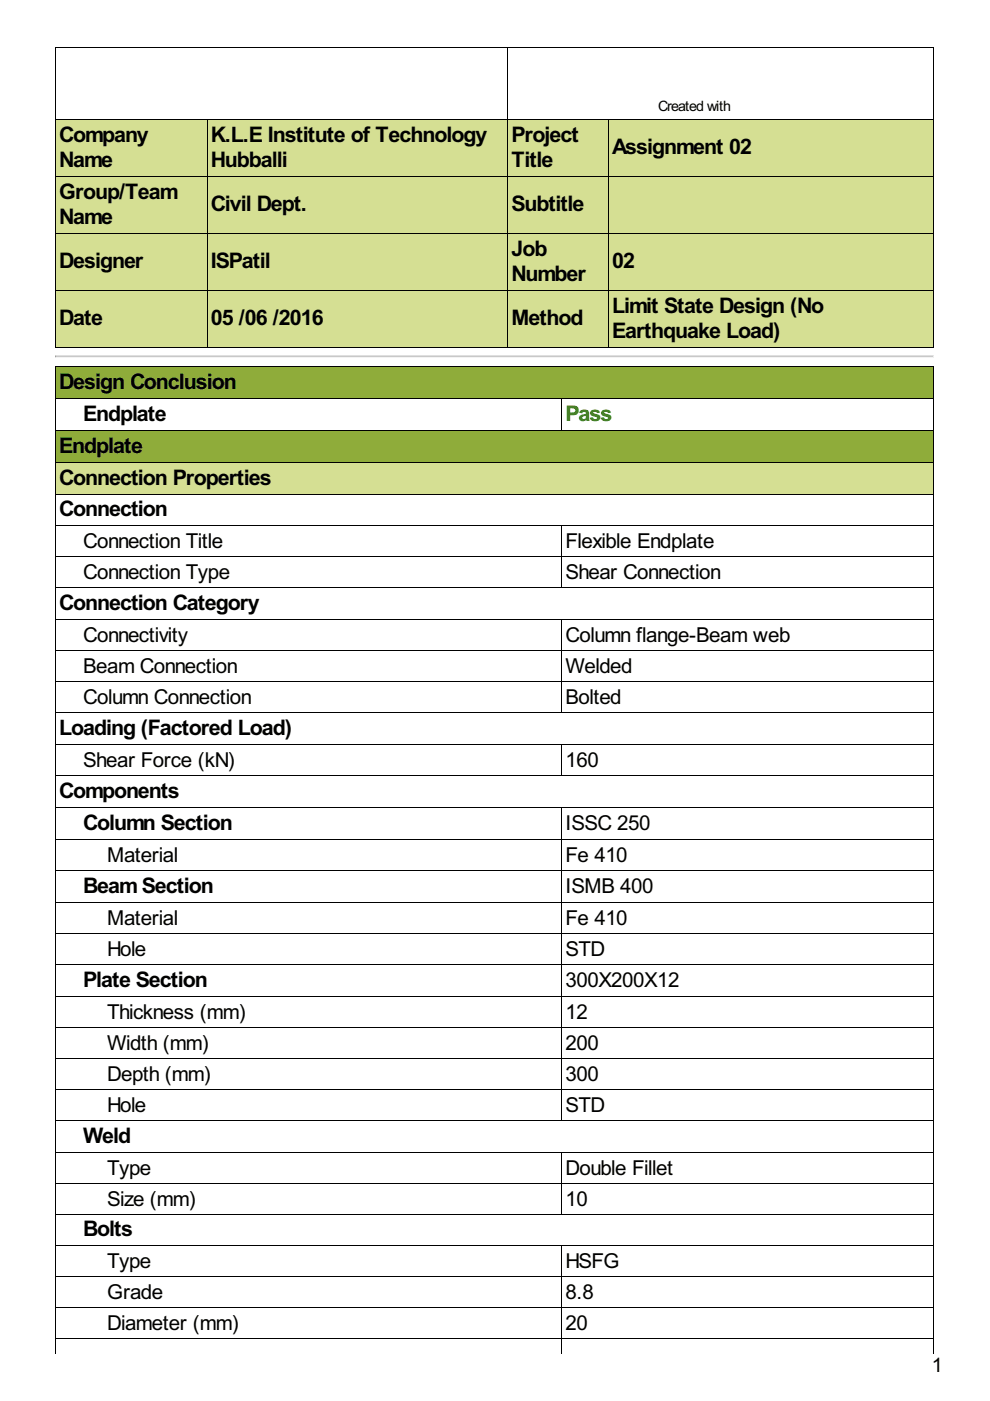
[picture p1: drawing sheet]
<svg xmlns="http://www.w3.org/2000/svg" width="210mm" height="297mm" viewBox="0 0 210 297" stroke-linecap="round" stroke-linejoin="round" font-family="sans-serif">
<defs><g id="words">
<g font-size="5.1">
<text x="12.5" y="30.1">Company</text>
<text x="12.5" y="35.4">Name</text>
<text x="44.7" y="30.1">K.L.E Institute of Technology</text>
<text x="44.7" y="35.4">Hubballi</text>
<text x="108.4" y="30.1">Project</text>
<text x="108.4" y="35.4">Title</text>
<text x="129.8" y="32.6">Assignment 02</text>
<text x="12.5" y="42.2">Group/Team</text>
<text x="12.5" y="47.5">Name</text>
<text x="44.7" y="44.7">Civil Dept.</text>
<text x="108.4" y="44.7">Subtitle</text>
<text x="12.5" y="56.8">Designer</text>
<text x="44.7" y="56.8">ISPatil</text>
<text x="108.4" y="54.2">Job</text>
<text x="108.4" y="59.5">Number</text>
<text x="129.8" y="56.8">02</text>
<text x="12.5" y="68.9">Date</text>
<text x="44.7" y="68.9">05 /06 /2016</text>
<text x="108.4" y="68.9">Method</text>
<text x="129.8" y="66.3">Limit State Design (No</text>
<text x="129.8" y="71.6">Earthquake Load)</text>
<text x="12.5" y="82.4">Design Conclusion</text>
<text x="17.6" y="89.2">Endplate</text>
<text x="12.5" y="96">Endplate</text>
<text x="12.5" y="102.7">Connection Properties</text>
<text x="12.5" y="109.5">Connection</text>
<text x="12.5" y="129.4">Connection Category</text>
<text x="12.5" y="155.9">Loading (Factored Load)</text>
<text x="12.5" y="169.2">Components</text>
<text x="17.6" y="176">Column Section</text>
<text x="17.6" y="189.3">BeamSection</text>
<text x="17.6" y="209.2">Plate Section</text>
<text x="17.6" y="242.3">Weld</text>
<text x="17.6" y="262.2">Bolts</text>
</g>
<text font-size="5.1" fill="#008000" x="119.9" y="89.2">Pass</text>
<g font-size="4.9">
<text x="17.6" y="116.3">Connection Title</text>
<text x="119.9" y="116.3">Flexible Endplate</text>
<text x="17.6" y="122.8">Connection Type</text>
<text x="119.9" y="122.8">Shear Connection</text>
<text x="17.6" y="136.2">Connectivity</text>
<text x="119.9" y="136.2">Column flange-Beam web</text>
<text x="17.6" y="142.7">Beam Connection</text>
<text x="119.9" y="142.7">Welded</text>
<text x="17.6" y="149.3">Column Connection</text>
<text x="119.9" y="149.3">Bolted</text>
<text x="17.6" y="162.6">Shear Force (kN)</text>
<text x="119.9" y="162.6">160</text>
<text x="119.9" y="176">ISSC 250</text>
<text x="22.7" y="182.8">Material</text>
<text x="119.9" y="182.8">Fe 410</text>
<text x="119.9" y="189.3">ISMB 400</text>
<text x="22.7" y="196.1">Material</text>
<text x="119.9" y="196.1">Fe 410</text>
<text x="22.7" y="202.7">Hole</text>
<text x="119.9" y="202.7">STD</text>
<text x="119.9" y="209.2">300X200X12</text>
<text x="22.7" y="216">Thickness (mm)</text>
<text x="119.9" y="216">12</text>
<text x="22.7" y="222.6">Width (mm)</text>
<text x="119.9" y="222.6">200</text>
<text x="22.7" y="229.1">Depth (mm)</text>
<text x="119.9" y="229.1">300</text>
<text x="22.7" y="235.7">Hole</text>
<text x="119.9" y="235.7">STD</text>
<text x="22.7" y="249">Type</text>
<text x="119.9" y="249">Double Fillet</text>
<text x="22.7" y="255.6">Size (mm)</text>
<text x="119.9" y="255.6">10</text>
<text x="22.7" y="268.9">Type</text>
<text x="119.9" y="268.9">HSFG</text>
<text x="22.7" y="275.5">Grade</text>
<text x="119.9" y="275.5">8.8</text>
<text x="22.7" y="282.1">Diameter (mm)</text>
<text x="119.9" y="282.1">20</text>
</g>
<text font-size="4.7" x="197.6" y="290.8">1</text>
<text font-size="3.4" x="139.6" y="23.5">Created with</text>
</g></defs>
<g fill="#d5df93">
<path d="M11.7 25.2h32.2v12.1h-32.2z"/>
<path d="M43.9 25.2h63.7v12.1h-63.7z"/>
<path d="M107.6 25.2h21.4v12.1h-21.4z"/>
<path d="M129 25.2h68.8v12.1h-68.8z"/>
<path d="M11.7 37.3h32.2v12.1h-32.2z"/>
<path d="M43.9 37.3h63.7v12.1h-63.7z"/>
<path d="M107.6 37.3h21.4v12.1h-21.4z"/>
<path d="M129 37.3h68.8v12.1h-68.8z"/>
<path d="M11.7 49.4h32.2v12h-32.2z"/>
<path d="M43.9 49.4h63.7v12h-63.7z"/>
<path d="M107.6 49.4h21.4v12h-21.4z"/>
<path d="M129 49.4h68.8v12h-68.8z"/>
<path d="M11.7 61.4h32.2v12.1h-32.2z"/>
<path d="M43.9 61.4h63.7v12.1h-63.7z"/>
<path d="M107.6 61.4h21.4v12.1h-21.4z"/>
<path d="M129 61.4h68.8v12.1h-68.8z"/>
</g>
<path d="M11.7 10.1h186.3M11.8 10v63.7M107.7 10v63.7M197.9 10v63.7M11.7 25.3h186.3M11.7 37.4h186.3M44 25.2v48.5M129.1 25.2v48.5M11.7 49.5h186.3M11.7 61.5h186.3M11.7 73.6h186.3" fill="none" stroke="#000" stroke-width=".21"/>
<path d="M11.7 75.5h186.3" fill="none" stroke="#9a9a9a" stroke-width=".21"/>
<path d="M11.7 75.7h186.3" fill="none" stroke="#eee" stroke-width=".21"/>
<path d="M11.7 75.4h.2l-.2 .4z" fill="#9a9a9a"/>
<path d="M197.8 75.6l.2-.2v.4h-.2z" fill="#eee"/>
<g fill="#8fac3a">
<path d="M11.7 77.5h186.1v6.8h-186.1z"/>
<path d="M11.7 91.1h186.1v6.8h-186.1z"/>
</g>
<path d="M11.7 97.9h186.1v6.7h-186.1z" fill="#d5df93"/>
<g fill="none" stroke="#000" stroke-width=".21">
<path d="M11.7 77.6h186.3M11.8 77.5v209.5M197.9 77.5v209.5M11.7 84.4h186.3M11.7 91.2h186.3M11.7 98h186.3M119.1 84.3v7M11.7 104.7h186.3M11.7 111.5h186.3M11.7 118.1h186.3M119.1 111.4v13.3M11.7 124.6h186.3"/>
<path d="M11.7 131.4h186.3M11.7 138h186.3M119.1 131.3v19.9M11.7 144.5h186.3M11.7 151.1h186.3M11.7 157.9h186.3M119.1 157.8v6.8M11.7 164.4h186.3M11.7 171.2h186.3M11.7 178h186.3M119.1 171.1v66.5M11.7 184.6h186.3"/>
<path d="M11.7 191.3h186.3M11.7 197.9h186.3M11.7 204.5h186.3M11.7 211.2h186.3M11.7 217.8h186.3M11.7 224.4h186.3M11.7 230.9h186.3M11.7 237.5h186.3M11.7 244.3h186.3M11.7 250.8h186.3M11.7 257.4h186.3M119.1 244.2v13.3"/>
<path d="M11.7 264.2h186.3M11.7 270.7h186.3M11.7 277.3h186.3M119.1 264.1v22.9M11.7 283.9h186.3"/>
</g>
<use href="#words"/>
</svg>
